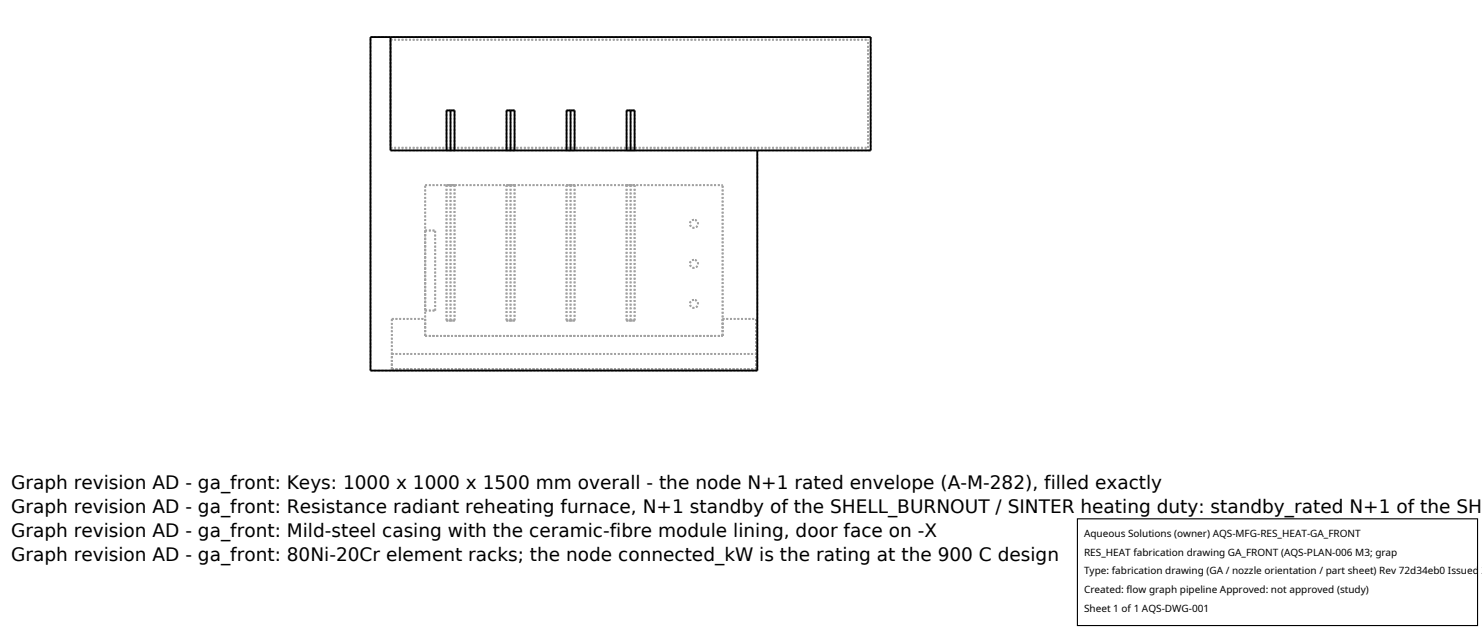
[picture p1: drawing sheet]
<svg xmlns="http://www.w3.org/2000/svg" width="212mm" height="90mm" viewBox="0 0 212 90" stroke-linecap="round" stroke-linejoin="round" font-family="sans-serif">
<defs><g id="words">
<g font-size="2.6">
<text x="1.6" y="69.8">Graph revision AD - ga_front: Keys: 1000 x 1000 x 1500 mm overall - the node N+1 rated envelope (A-M-282), filled exactly</text>
<text x="1.6" y="73.3">Graph revision AD - ga_front: Resistance radiant reheating furnace, N+1 standby of the SHELL_BURNOUT / SINTER heating duty: standby_rated N+1 of the SH</text>
<text x="1.6" y="76.7">Graph revision AD - ga_front: Mild-steel casing with the ceramic-fibre module lining, door face on -X</text>
<text x="1.6" y="80.2">Graph revision AD - ga_front: 80Ni-20Cr element racks; the node connected_kW is the rating at the 900 C design</text>
</g>
<g font-size="1.4">
<text x="154.8" y="76.6">Aqueous Solutions (owner) AQS-MFG-RES_HEAT-GA_FRONT</text>
<text x="154.8" y="79.3">RES_HEAT fabrication drawing GA_FRONT (AQS-PLAN-006 M3; grap</text>
<text x="154.8" y="82">Type: fabrication drawing (GA / nozzle orientation / part sheet) Rev 72d34eb0 Issued 2</text>
<text x="154.8" y="84.7">Created: flow graph pipeline Approved: not approved (study)</text>
<text x="154.8" y="87.4">Sheet 1 of 1 AQS-DWG-001</text>
</g>
</g></defs>
<g fill="none" stroke="#a0a0a0" stroke-width=".26" stroke-dasharray=".3 .3" stroke-linecap="butt">
<path d="M52.9 5.3h71.5M55.8 5.3v16.2M55.8 5.7v15.4M55.8 5.7h68.2M63.8 15.8h.5M63.8 15.8v5.3M64.3 15.8v5.3M64.3 15.8h.6M64.9 15.8h-1.1M64.9 15.8v5.3M72.3 15.8h.6M72.3 15.8v5.3"/>
<path d="M72.9 15.8v5.3M72.9 15.8h.6M73.5 15.8h-1.2M73.5 15.8v5.3M80.9 15.8h.6M80.9 15.8v5.3M81.5 15.8v5.3M81.5 15.8h.6M82.1 15.8h-1.2M82.1 15.8v5.3M89.5 15.8h.6M89.5 15.8v5.3"/>
<path d="M90.1 15.8v5.3M90.1 15.8h.5M90.6 15.8h-1.1M90.6 15.8v5.3M55.8 21.5h52.4M55.8 21.1h68.2M60.7 26.4h42.5M60.7 32.9h1.5M63.8 21.5h1.1M63.8 26.4h1.1M63.8 21.1h1.1M63.8 26.4v19.4"/>
<path d="M64.3 21.5h-.5M64.3 26.4h-.5M64.3 26.4v19.4M64.3 21.1h-.5M64.9 21.5h-.6M64.9 26.4h-.6M64.9 21.1h-.6M64.9 26.4v19.4M72.3 21.5h1.2M72.3 26.4h1.2M72.3 21.1h1.2M72.3 26.4v19.4"/>
<path d="M72.9 21.5h-.6M72.9 26.4h-.6M72.9 26.4v19.4M72.9 21.1h-.6M73.5 21.5h-.6M73.5 26.4h-.6M73.5 21.1h-.6M73.5 26.4v19.4M80.9 21.5h1.2M80.9 26.4h1.2M80.9 21.1h1.2M80.9 26.4v19.4"/>
<path d="M81.5 21.5h-.6M81.5 26.4h-.6M81.5 26.4v19.4M81.5 21.1h-.6M82.1 21.5h-.6M82.1 26.4h-.6M82.1 21.1h-.6M82.1 26.4v19.4M89.5 21.5h1.1M89.5 26.4h1.1M89.5 21.1h1.1M89.5 26.4v19.4"/>
<path d="M90.1 21.5h-.6M90.1 26.4h-.6M90.1 26.4v19.4M90.1 21.1h-.6M90.6 21.5h-.5M90.6 26.4h-.5M90.6 21.1h-.5M90.6 26.4v19.4M99.1 37.1l-.4 .2-.2 .4 .2 .4 .4 .1 .4-.1 .2-.4-.2-.4-.4-.2M99.1 31.4l-.4 .2-.2 .4 .2 .4 .4 .1 .4-.2 .2-.4-.2-.4-.4-.1M108.2 21.5h16.2M124 21.1v-15.4"/>
<path d="M124.4 21.5v-16.2M52.9 52.9h55.3M52.9 52.9v-47.6M56 52.7v-7.2M56 45.5h4.7M56 52.7h52M56 52.7v-2.2M56 50.5h52M60.7 48v-21.6M60.7 48h42.5M60.7 45.5v2.5M60.7 44.3v-11.4"/>
<path d="M60.7 44.3h1.5M62.2 44.3v-11.4M63.8 45.8h.5M64.3 45.8h.6M64.9 45.8h-1.1M72.3 45.8h.6M72.9 45.8h.6M73.5 45.8h-1.2M80.9 45.8h.6M81.5 45.8h.6M82.1 45.8h-1.2M89.5 45.8h.6"/>
<path d="M90.1 45.8h.5M90.6 45.8h-1.1M99.1 42.8l-.4 .2-.2 .4 .2 .4 .4 .2 .4-.2 .2-.4-.2-.4-.4-.2M103.2 48v-21.6M103.2 45.5v2.5M103.2 45.5h4.8M108 52.7v-7.2M108 52.7v-2.2M108.2 52.9v-31.4"/>
</g>
<path d="M55.8 5.3v16.2h68.6v-16.2h-71.5v47.6h55.3v-31.4M64.3 15.8v5.7M72.9 15.8v5.7M81.5 15.8v5.7M90.1 15.8v5.7M63.8 21.5v-5.7h1.1v5.7M72.3 21.5v-5.7h1.2v5.7M80.9 21.5v-5.7h1.2v5.7M89.5 21.5v-5.7h1.1v5.7" fill="none" stroke="#000" stroke-width=".26"/>
<path d="M153.9 74.1h57.1v15.2h-57.1z" fill="#fff" stroke="#000" stroke-width=".16"/>
<use href="#words"/>
</svg>
